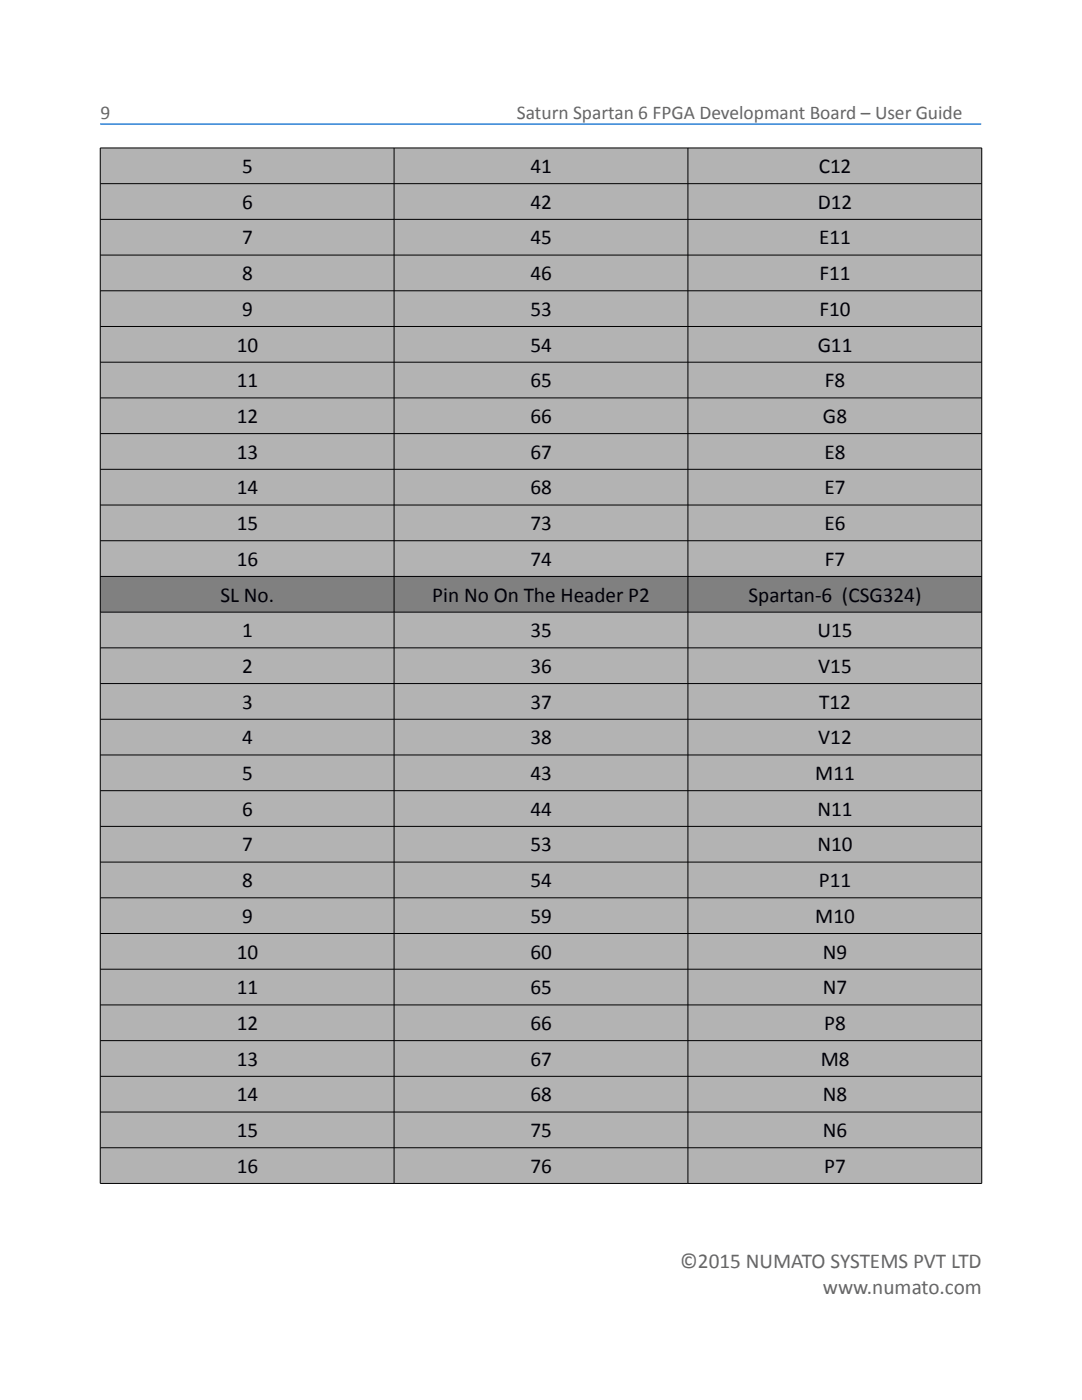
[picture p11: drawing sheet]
<svg xmlns="http://www.w3.org/2000/svg" width="216mm" height="279mm" viewBox="0 0 216 279" stroke-linecap="round" stroke-linejoin="round" font-family="sans-serif">
<defs><g id="words">
<g font-size="4.2" fill="#00000a">
<text x="48.3" y="34.5">5</text>
<text x="105.9" y="34.5">41</text>
<text x="163.4" y="34.5">C12</text>
<text x="48.3" y="41.7">6</text>
<text x="105.9" y="41.7">42</text>
<text x="163.2" y="41.7">D12</text>
<text x="48.3" y="48.8">7</text>
<text x="105.9" y="48.8">45</text>
<text x="163.4" y="48.8">E11</text>
<text x="48.3" y="55.9">8</text>
<text x="105.9" y="55.9">46</text>
<text x="163.5" y="55.9">F11</text>
<text x="48.3" y="63">9</text>
<text x="105.9" y="63">53</text>
<text x="163.5" y="63">F10</text>
<text x="47.2" y="70.2">10</text>
<text x="105.9" y="70.2">54</text>
<text x="163.2" y="70.2">G11</text>
<text x="47.2" y="77.3">11</text>
<text x="105.9" y="77.3">65</text>
<text x="164.6" y="77.3">F8</text>
<text x="47.2" y="84.4">12</text>
<text x="105.9" y="84.4">66</text>
<text x="164.2" y="84.4">G8</text>
<text x="47.2" y="91.5">13</text>
<text x="105.9" y="91.5">67</text>
<text x="164.5" y="91.5">E8</text>
<text x="47.2" y="98.7">14</text>
<text x="105.9" y="98.7">68</text>
<text x="164.5" y="98.7">E7</text>
<text x="47.2" y="105.8">15</text>
<text x="105.9" y="105.8">73</text>
<text x="164.5" y="105.8">E6</text>
<text x="47.2" y="112.9">16</text>
<text x="105.9" y="112.9">74</text>
<text x="164.6" y="112.9">F7</text>
<text x="44" y="120.1">SL No.</text>
<text x="86.3" y="120.1">Pin No On The Header P2</text>
<text x="149.4" y="120.1">Spartan-6 (CSG324)</text>
<text x="48.3" y="127.2">1</text>
<text x="105.9" y="127.2">35</text>
<text x="163.1" y="127.2">U15</text>
<text x="48.3" y="134.3">2</text>
<text x="105.9" y="134.3">36</text>
<text x="163.3" y="134.3">V15</text>
<text x="48.3" y="141.4">3</text>
<text x="105.9" y="141.4">37</text>
<text x="163.4" y="141.4">T12</text>
<text x="48.3" y="148.6">4</text>
<text x="105.9" y="148.6">38</text>
<text x="163.3" y="148.6">V12</text>
<text x="48.3" y="155.7">5</text>
<text x="105.9" y="155.7">43</text>
<text x="162.7" y="155.7">M11</text>
<text x="48.3" y="162.8">6</text>
<text x="105.9" y="162.8">44</text>
<text x="163.1" y="162.8">N11</text>
<text x="48.3" y="169.9">7</text>
<text x="105.9" y="169.9">53</text>
<text x="163.1" y="169.9">N10</text>
<text x="48.3" y="177.1">8</text>
<text x="105.9" y="177.1">54</text>
<text x="163.4" y="177.1">P11</text>
<text x="48.3" y="184.2">9</text>
<text x="105.9" y="184.2">59</text>
<text x="162.7" y="184.2">M10</text>
<text x="47.2" y="191.3">10</text>
<text x="105.9" y="191.3">60</text>
<text x="164.2" y="191.3">N9</text>
<text x="47.2" y="198.4">11</text>
<text x="105.9" y="198.4">65</text>
<text x="164.2" y="198.4">N7</text>
<text x="47.2" y="205.6">12</text>
<text x="105.9" y="205.6">66</text>
<text x="164.5" y="205.6">P8</text>
<text x="47.2" y="212.7">13</text>
<text x="105.9" y="212.7">67</text>
<text x="163.8" y="212.7">M8</text>
<text x="47.2" y="219.8">14</text>
<text x="105.9" y="219.8">68</text>
<text x="164.2" y="219.8">N8</text>
<text x="47.2" y="226.9">15</text>
<text x="105.9" y="226.9">75</text>
<text x="164.2" y="226.9">N6</text>
<text x="47.2" y="234.1">16</text>
<text x="105.9" y="234.1">76</text>
<text x="164.5" y="234.1">P7</text>
</g>
<g font-size="4.2" fill="#666">
<text x="135.7" y="253.1">©2015 NUMATO SYSTEMS PVT LTD</text>
<text x="164.2" y="258.3">www.numato.com</text>
</g>
<g font-size="3.9" fill="#666">
<text x="20" y="23.7">9</text>
<text x="103.1" y="23.7">Saturn Spartan 6 FPGA Developmant Board – User Guide</text>
</g>
</g></defs>
<g fill="#b3b3b3">
<path d="M20 29.5h58.6v7.1h-58.6z" fill-rule="evenodd"/>
<path d="M78.6 29.5h58.7v7.1h-58.7z" fill-rule="evenodd"/>
<path d="M137.3 29.5h58.6v7.1h-58.6z" fill-rule="evenodd"/>
<path d="M20 36.6h58.6v7.1h-58.6z" fill-rule="evenodd"/>
<path d="M78.6 36.6h58.7v7.1h-58.7z" fill-rule="evenodd"/>
<path d="M137.3 36.6h58.6v7.1h-58.6z" fill-rule="evenodd"/>
<path d="M20 43.7h58.6v7.2h-58.6z" fill-rule="evenodd"/>
<path d="M78.6 43.7h58.7v7.2h-58.7z" fill-rule="evenodd"/>
<path d="M137.3 43.7h58.6v7.2h-58.6z" fill-rule="evenodd"/>
<path d="M20 50.9h58.6v7.1h-58.6z" fill-rule="evenodd"/>
<path d="M78.6 50.9h58.7v7.1h-58.7z" fill-rule="evenodd"/>
<path d="M137.3 50.9h58.6v7.1h-58.6z" fill-rule="evenodd"/>
<path d="M20 58h58.6v7.1h-58.6z" fill-rule="evenodd"/>
<path d="M78.6 58h58.7v7.1h-58.7z" fill-rule="evenodd"/>
<path d="M137.3 58h58.6v7.1h-58.6z" fill-rule="evenodd"/>
<path d="M20 65.1h58.6v7.1h-58.6z" fill-rule="evenodd"/>
<path d="M78.6 65.1h58.7v7.1h-58.7z" fill-rule="evenodd"/>
<path d="M137.3 65.1h58.6v7.1h-58.6z" fill-rule="evenodd"/>
<path d="M20 72.2h58.6v7.2h-58.6z" fill-rule="evenodd"/>
<path d="M78.6 72.2h58.7v7.2h-58.7z" fill-rule="evenodd"/>
<path d="M137.3 72.2h58.6v7.2h-58.6z" fill-rule="evenodd"/>
<path d="M20 79.4h58.6v7.1h-58.6z" fill-rule="evenodd"/>
<path d="M78.6 79.4h58.7v7.1h-58.7z" fill-rule="evenodd"/>
<path d="M137.3 79.4h58.6v7.1h-58.6z" fill-rule="evenodd"/>
<path d="M20 86.5h58.6v7.1h-58.6z" fill-rule="evenodd"/>
<path d="M78.6 86.5h58.7v7.1h-58.7z" fill-rule="evenodd"/>
<path d="M137.3 86.5h58.6v7.1h-58.6z" fill-rule="evenodd"/>
<path d="M20 93.6h58.6v7.2h-58.6z" fill-rule="evenodd"/>
<path d="M78.6 93.6h58.7v7.2h-58.7z" fill-rule="evenodd"/>
<path d="M137.3 93.6h58.6v7.2h-58.6z" fill-rule="evenodd"/>
<path d="M20 100.8h58.6v7.1h-58.6z" fill-rule="evenodd"/>
<path d="M78.6 100.8h58.7v7.1h-58.7z" fill-rule="evenodd"/>
<path d="M137.3 100.8h58.6v7.1h-58.6z" fill-rule="evenodd"/>
<path d="M20 107.9h58.6v7.1h-58.6z" fill-rule="evenodd"/>
<path d="M78.6 107.9h58.7v7.1h-58.7z" fill-rule="evenodd"/>
<path d="M137.3 107.9h58.6v7.1h-58.6z" fill-rule="evenodd"/>
</g>
<g fill="#808080">
<path d="M20 115h58.6v7.1h-58.6z" fill-rule="evenodd"/>
<path d="M78.6 115h58.7v7.1h-58.7z" fill-rule="evenodd"/>
<path d="M137.3 115h58.6v7.1h-58.6z" fill-rule="evenodd"/>
</g>
<g fill="#b3b3b3">
<path d="M20 122.1h58.6v7.2h-58.6z" fill-rule="evenodd"/>
<path d="M78.6 122.1h58.7v7.2h-58.7z" fill-rule="evenodd"/>
<path d="M137.3 122.1h58.6v7.2h-58.6z" fill-rule="evenodd"/>
<path d="M20 129.3h58.6v7.1h-58.6z" fill-rule="evenodd"/>
<path d="M78.6 129.3h58.7v7.1h-58.7z" fill-rule="evenodd"/>
<path d="M137.3 129.3h58.6v7.1h-58.6z" fill-rule="evenodd"/>
<path d="M20 136.4h58.6v7.1h-58.6z" fill-rule="evenodd"/>
<path d="M78.6 136.4h58.7v7.1h-58.7z" fill-rule="evenodd"/>
<path d="M137.3 136.4h58.6v7.1h-58.6z" fill-rule="evenodd"/>
<path d="M20 143.5h58.6v7.1h-58.6z" fill-rule="evenodd"/>
<path d="M78.6 143.5h58.7v7.1h-58.7z" fill-rule="evenodd"/>
<path d="M137.3 143.5h58.6v7.1h-58.6z" fill-rule="evenodd"/>
<path d="M20 150.6h58.6v7.2h-58.6z" fill-rule="evenodd"/>
<path d="M78.6 150.6h58.7v7.2h-58.7z" fill-rule="evenodd"/>
<path d="M137.3 150.6h58.6v7.2h-58.6z" fill-rule="evenodd"/>
<path d="M20 157.8h58.6v7.1h-58.6z" fill-rule="evenodd"/>
<path d="M78.6 157.8h58.7v7.1h-58.7z" fill-rule="evenodd"/>
<path d="M137.3 157.8h58.6v7.1h-58.6z" fill-rule="evenodd"/>
<path d="M20 164.9h58.6v7.1h-58.6z" fill-rule="evenodd"/>
<path d="M78.6 164.9h58.7v7.1h-58.7z" fill-rule="evenodd"/>
<path d="M137.3 164.9h58.6v7.1h-58.6z" fill-rule="evenodd"/>
<path d="M20 172h58.6v7.1h-58.6z" fill-rule="evenodd"/>
<path d="M78.6 172h58.7v7.1h-58.7z" fill-rule="evenodd"/>
<path d="M137.3 172h58.6v7.1h-58.6z" fill-rule="evenodd"/>
<path d="M20 179.1h58.6v7.2h-58.6z" fill-rule="evenodd"/>
<path d="M78.6 179.1h58.7v7.2h-58.7z" fill-rule="evenodd"/>
<path d="M137.3 179.1h58.6v7.2h-58.6z" fill-rule="evenodd"/>
<path d="M20 186.3h58.6v7.1h-58.6z" fill-rule="evenodd"/>
<path d="M78.6 186.3h58.7v7.1h-58.7z" fill-rule="evenodd"/>
<path d="M137.3 186.3h58.6v7.1h-58.6z" fill-rule="evenodd"/>
<path d="M20 193.4h58.6v7.1h-58.6z" fill-rule="evenodd"/>
<path d="M78.6 193.4h58.7v7.1h-58.7z" fill-rule="evenodd"/>
<path d="M137.3 193.4h58.6v7.1h-58.6z" fill-rule="evenodd"/>
<path d="M20 200.5h58.6v7.1h-58.6z" fill-rule="evenodd"/>
<path d="M78.6 200.5h58.7v7.1h-58.7z" fill-rule="evenodd"/>
<path d="M137.3 200.5h58.6v7.1h-58.6z" fill-rule="evenodd"/>
<path d="M20 207.6h58.6v7.2h-58.6z" fill-rule="evenodd"/>
<path d="M78.6 207.6h58.7v7.2h-58.7z" fill-rule="evenodd"/>
<path d="M137.3 207.6h58.6v7.2h-58.6z" fill-rule="evenodd"/>
<path d="M20 214.8h58.6v7.1h-58.6z" fill-rule="evenodd"/>
<path d="M78.6 214.8h58.7v7.1h-58.7z" fill-rule="evenodd"/>
<path d="M137.3 214.8h58.6v7.1h-58.6z" fill-rule="evenodd"/>
<path d="M20 221.9h58.6v7.1h-58.6z" fill-rule="evenodd"/>
<path d="M78.6 221.9h58.7v7.1h-58.7z" fill-rule="evenodd"/>
<path d="M137.3 221.9h58.6v7.1h-58.6z" fill-rule="evenodd"/>
<path d="M20 229h58.6v7.1h-58.6z" fill-rule="evenodd"/>
<path d="M78.6 229h58.7v7.1h-58.7z" fill-rule="evenodd"/>
<path d="M137.3 229h58.6v7.1h-58.6z" fill-rule="evenodd"/>
</g>
<g fill="#fff">
<path d="M20 20h2v4.8h-2z" fill-rule="evenodd"/>
<path d="M22 20h6.1v4.8h-6.1z" fill-rule="evenodd"/>
</g>
<g fill="none" stroke="#000" stroke-width=".2">
<path d="M20 29.5h175.9v206.7h-175.9zM20 36.7h175.9M78.6 29.5v206.7M137.3 29.5v206.7M20 43.8h175.9M20 50.9h175.9M20 58h175.9M20 65.2h175.9M20 72.3h175.9M20 79.4h175.9M20 86.5h175.9M20 93.7h175.9"/>
<path d="M20 100.8h175.9M20 107.9h175.9M20 115h175.9M20 122.2h175.9M20 129.3h175.9M20 136.4h175.9M20 143.5h175.9M20 150.7h175.9M20 157.8h175.9M20 164.9h175.9M20 172h175.9M20 179.2h175.9"/>
<path d="M20 186.3h175.9M20 193.4h175.9M20 200.6h175.9M20 207.7h175.9M20 214.8h175.9M20 221.9h175.9M20 229.1h175.9"/>
</g>
<path d="M20 24.8h175.8" fill="none" stroke="#06c" stroke-width=".25"/>
<use href="#words"/>
</svg>
